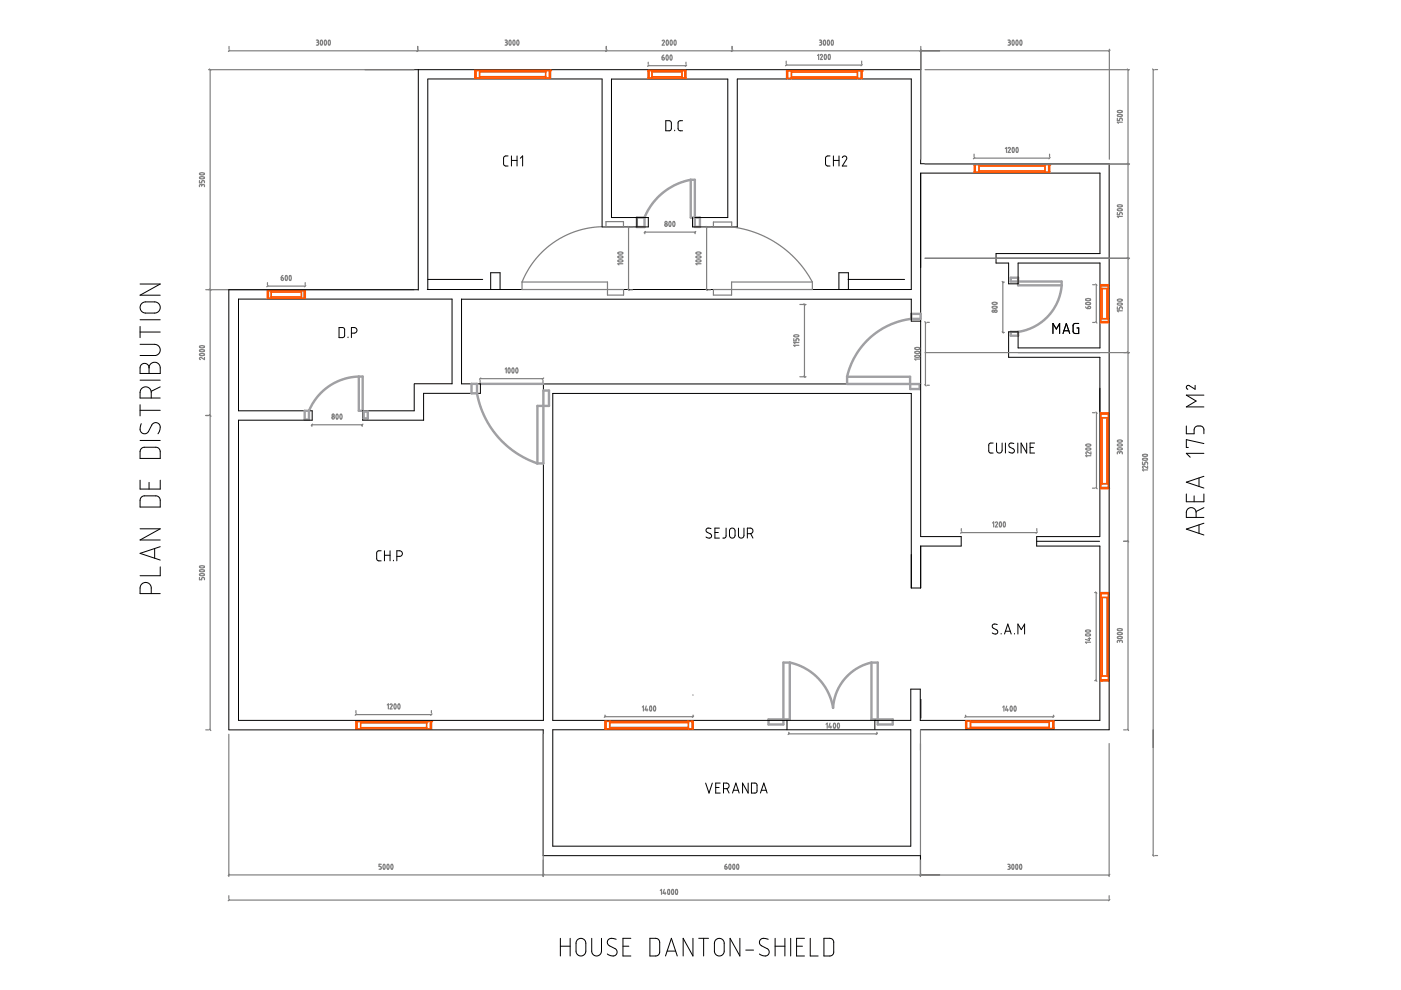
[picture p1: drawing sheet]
<svg xmlns="http://www.w3.org/2000/svg" width="297mm" height="210mm" viewBox="0 0 297 210" stroke-linecap="round" stroke-linejoin="round" font-family="sans-serif">
<g fill="none" stroke="#000" stroke-width=".21">
<path d="M77.4 14.8h117.8v19.9M88.7 14.8v46.7M90.7 16.8v44.6M90.7 16.7h37M127.7 16.8v31.3h9.8v-2M195.2 36.7v77.1h8.6v2h-8.6v8.9h-2v-41.3h-76v69.3h75.9v-6.6h2v6.7l38.1-.1v-36.9h-13.4v-2h13.4v-38M195.2 36.7h38v17.1h-22v2h2.6v4.4h2.1v-4.4h17.3v18h-17.3v-3.4h-2.1v5.4h19.4M90.7 59.2h11.6M135 46.1v2M137.5 46.1h-7.9v-29.3h24.7v29.3h-7M146.8 46.1v2h9.5v-31.4h36.9v44.7h-102.6M179.8 59.2h12"/>
<path d="M211.2 54.8h24M104 61.4v-3.6h2v3.6M177.9 61.4v-3.6h2v3.6M193.2 63.4v4.7h2M193.2 63.4h-95.3v18h4v2h-12.1v5.7M215.9 74.8h17.3M87.8 81.4v5.7h-10.9v2h12.9M87.8 81.4h8v-18h-45.2v23.7h15.6v2h-15.6M195.2 81.4h-80v71.3M219.8 114.8h13.3M117.2 154.7h75.9v24.7h-75.9zM166.9 152.7v2"/>
<path d="M185.5 152.7h.1M185.5 152.7v1.9"/>
</g>
<g fill="none" stroke="#a0a0a4" stroke-width=".51">
<path d="M146.5 38.1l-1.5 .4-1.8 .7-2.5 1.6-1.5 1.3-1 1.2-.9 1.5-.6 1.3M146.5 38.1h.8v10h1.1v-2h-1.9zM135 46.1h1.7v2h-1.7zM214.3 58.9v.8h10.8v.8h-9.2v-1.6zM76.1 79.8l-1.8 .2-1.7 .5-1.7 .7-1.2 .7-1.4 1.1-1.1 1.3-.8 1.1-.9 1.7M76.1 79.8h.8v7.3h-.8zM179.6 79.9v1.5h15.4v1.1h-2v-1.1M179.6 79.9h13.4v1.5M193.2 67.6l-2.3 .5-2.4 .8-2 1.2-2.1 1.5-1.6 1.7-1.3 1.9-1.2 2.3-.7 2.4M193.2 66.5h2v1.1h-2zM214.3 70.4h1.6v.8h-1.6zM225.1 60.5l-.3 1.9-.5 1.4-.9 1.8-1.2 1.5-1.3 1.2-1.6 1-1.8 .7-1.6 .4"/>
<path d="M64.6 87.1h.9v1.9h-.9zM77.1 87.3h.9v1.4h-.9zM100 81.4h1.1v2h-1.1zM101.1 83.4l.8 3 1 2.4 1.2 2 1.5 1.9 1.9 1.9 1.9 1.4 2.2 1.3 2.3 1M101.8 81.4h13.4M115.2 82.8v15.5h-1.3v-12.2h2.5v-3.3zM166.1 140.5h1.3v12h-4.5v1.1h3.2zM167.4 140.5l1.5 .4 1.5 .6 1.4 .8 1.6 1.4 1.2 1.4 .9 1.4 .7 1.8 .4 1.8 .2-1.6 .6-1.9 .9-1.6 .9-1.2 1.2-1.2 1.1-.8 1.7-.9 1.6-.4M184.8 140.5h1.3v13.1h3.2v-1.1h-4.5z"/>
</g>
<path d="M110.7 59.8h18.1v2.8h3.4v-1.2h-21.5zM128.4 48.1l-2.3 .1-3 .5-2.7 1-2.5 1.4-2.5 1.9-1.8 1.9-1.5 2.1-1.4 2.8M128.5 47h3.7v1.1h-3.7zM151.3 47.1h3.8v1h-3.8zM155.1 48.1l2.5 .4 2.8 .9 2.2 1 2.4 1.4 2.1 1.6 1.9 1.8 1.8 2.2 1.4 2.4M151.3 61.4v1.2h3.8v-2.8h17.1v1.6z" fill="none" stroke="#808080" stroke-width=".25"/>
<path d="M233.4 125.7h1.6v18.6l-1.6 .1zM233.4 125.9h1.6M233.4 126.7h1.6M233.7 126.7v16.6M234.7 126.7v16.6M204.8 152.9h18.6v1.6h-18.6M204.8 154.5h.3M233.4 144.1h1.6M233.4 143.3h1.6" fill="none" stroke="#f50" stroke-width=".36"/>
<circle cx="204.8" cy="154.5" r=".18" fill="#f50"/>
<g fill="none" stroke="#f50" stroke-width=".36">
<path d="M233.4 87.6v16M235 87.6v16M128.5 152.9v1.6M129.3 154.3h16.6M129.3 152.9v1.6M129.3 153.2h16.6M145.9 153v1.5M146.7 153v1.5M147 152.9h-18.7v1.6h18.7v-1.5M204.8 152.9v1.6M205 152.9v1.6M205.8 152.9v1.6"/>
<path d="M205.8 154.2h16.6M205.8 153.1h16.6M222.4 152.9v1.6M223.2 152.9v1.6"/>
</g>
<circle cx="233.4" cy="87.6" r=".18" fill="#f50"/>
<path d="M233.4 87.6h1.6" fill="none" stroke="#f50" stroke-width=".36"/>
<circle cx="235" cy="103.6" r=".18" fill="#f50"/>
<path d="M233.4 87.8h1.6M233.4 88.6h1.6M233.7 88.6v14M234.7 88.6v14M233.4 103.6h1.6M233.4 103.4h1.6M233.4 102.6h1.6M75.5 154.6h16M75.5 153h16" fill="none" stroke="#f50" stroke-width=".36"/>
<circle cx="75.5" cy="154.6" r=".18" fill="#f50"/>
<path d="M75.5 153v1.6" fill="none" stroke="#f50" stroke-width=".36"/>
<circle cx="91.5" cy="153" r=".18" fill="#f50"/>
<path d="M100.7 16.6h16M100.7 14.9h16M75.7 153v1.6M76.5 153v1.6M76.5 153.2h14M76.5 154.3h14M90.5 153v1.6M91.3 153v1.6M91.5 153v1.6" fill="none" stroke="#f50" stroke-width=".36"/>
<circle cx="100.7" cy="16.6" r=".18" fill="#f50"/>
<path d="M100.7 14.9v1.7" fill="none" stroke="#f50" stroke-width=".36"/>
<circle cx="116.7" cy="14.9" r=".18" fill="#f50"/>
<path d="M100.9 14.9v1.7M101.7 14.9v1.7M101.7 15.2h14M101.7 16.3h14M115.7 14.9v1.7M116.5 14.9v1.7M116.7 14.9v1.7M166.8 16.6h16M166.8 15h16" fill="none" stroke="#f50" stroke-width=".36"/>
<circle cx="166.8" cy="16.6" r=".18" fill="#f50"/>
<path d="M166.8 15v1.6" fill="none" stroke="#f50" stroke-width=".36"/>
<circle cx="182.8" cy="15" r=".18" fill="#f50"/>
<path d="M167 15v1.6M167.8 15v1.6M167.8 15.3h14M167.8 16.3h14M181.8 15v1.6M182.6 15v1.6M182.8 15v1.6M206.6 36.5h16M206.6 34.9h16" fill="none" stroke="#f50" stroke-width=".36"/>
<circle cx="206.6" cy="36.5" r=".18" fill="#f50"/>
<path d="M206.6 34.9v1.6" fill="none" stroke="#f50" stroke-width=".36"/>
<circle cx="222.6" cy="34.9" r=".18" fill="#f50"/>
<g fill="none" stroke="#f50" stroke-width=".36">
<path d="M137.4 15h8v1.6h-8zM137.6 15v1.6M138.2 16.3h6.4M138.2 15v1.6M138.2 15.2h6.4M144.6 15v1.6M145.2 15v1.6M206.8 34.9v1.6M207.6 34.9v1.6M207.6 35.2h14M207.6 36.2h14M221.6 34.9v1.6"/>
<path d="M222.4 34.9v1.6M222.6 34.9v1.6M56.9 61.6v1.6M57.5 61.6v1.6M57.5 63h6.4M57.5 61.9h6.4M63.9 61.6v1.6M64.5 61.6v1.6M64.7 61.6h-8v1.6h8M64.7 61.6v1.6M233.4 60.4h1.6v8h-1.6zM233.4 61.2h1.6"/>
<path d="M233.4 67.6h1.6M233.4 68.2h1.6M233.4 60.6h1.6M233.7 61.2v6.4M234.7 61.2v6.4"/>
</g>
<g fill="none" stroke="#000" stroke-width=".21">
<path d="M199.2 10.8h-4v4M107.7 33.1h-.6l-.3 .4v1.5l.3 .2h.6M108.4 34h1.2M108.4 33.1v2.1M109.6 33.1v2.1M110.3 33.5l.5-.4v2.1M141.2 25.6h.8l.3 .4v1.3l-.3 .4h-.8zM143 27.6v.1M144.7 25.6h-.7l-.2 .4v1.5l.4 .2h.5M176 33.1h-.6l-.4 .4 .1 1.5 .3 .2h.6M176.7 33.1v2.1M176.7 34h1.2"/>
<path d="M177.9 33.1v2.1M178.6 33.4l.4-.3 .5 .2v.4l-.9 1.5h.9M195.2 34.7h40v120h-40M29.7 73h3.3l.7 .4 .3 .7-.3 .9-.5 .3-3.5 .1M29.7 69.2v2.4M29.7 70.4h4.3M29.7 67.8h4.3M29.7 60.2h4.3l-4.3 2.4h4.3M29.9 77.4l.6-.4 .6 .1 .4 .4 .1 .5 .1-.4 .3-.5 .5-.3 .7 .1 .4 .2 .3 .4 .1 1.7h-4.3v-1.3zM30.1 64.3l.7-.3 2.3 .1 .7 .5 .1 .9-.4 .6-.5 .3-2.4-.1-.5-.2-.3-.5-.1-.6zM31.6 78v1.2M71.9 69.4h.8l.4 .4v1.4l-.4 .4h-.8z"/>
<path d="M73.8 71.5v.1M74.5 70.6l1-.1 .2-.4-.2-.5-.3-.2h-.7v2.2M88.6 61.4h-40.1v93.3M223.2 70.7v-2.1l.8 1.2 .7-1.2v2.1M225.4 70.7l.7-2.1 .7 2.1M225.6 70.1h1M228.7 68.6h-.8l-.4 .3v1.5l.3 .3h.9v-1.2h-.4M29.7 85.8v2.4M29.7 93.4h4.3M29.7 87h4.3M29.7 80.6h4.3M29.9 95.2l.6-.4 2.9 .1 .6 .6v1.7h-4.3v-1.5z"/>
<path d="M30 89.8l-.3 .9v.6l.4 .5 .7 .2 .6-.4 1.1-1.9 .6-.1 .5 .2 .3 .5 .1 .4-.2 .8-.3 .5M32.1 84.4v-1.4l-.4-.6-.4-.3-.5-.1-.9 .5-.2 .6v1.3h4.3M34 82l-2 1M50.6 89.1v63.6h64.6M210.6 93.9h-.6l-.4 .4 .1 1.5 .2 .2 .7 .1M211.3 93.9v1.6l.1 .3 .4 .3 .4-.2 .2-.3 .1-1.7M213.2 93.9v2.2M214.9 94l-.7-.1-.2 .2-.1 .4 .2 .3 .8 .4 .2 .3-.1 .3-.3 .3-.8-.3M215.8 93.9v2.2M217.7 93.9v2.2l-1.2-2.2v2.2M218.4 94.9h.7M219.4 93.9h-1v2.2h1"/>
<path d="M251.5 90.3v1.7h1.7v-1.2l.7-.5h.7l.5 .3 .1 .4v1M253.4 81.7v.8l-1.4-.8h-.3l-.2 .5 .3 .3M255.2 94l-3.7-.8v1.7h.4M255.2 96.1h-3.7l.8 .8M255.2 83.8h-3.7l2.1 1.2-2.1 1.3h3.7M29.7 101.8v1.9h4.3v-1.9M29.7 112.1h4.3l-4.3 2.4h4.3M29.9 105.5l.6-.4 2.9 .1 .6 .7v1.6h-4.3v-1.5zM31.6 102.3v1.4M32.8 116.3v2.1M34 115.9l-4.3 1.4 4.3 1.4M80.8 116.8h-.7l-.2 .4v1.5l.4 .2h.5"/>
<path d="M81.5 116.8v2.1M81.5 117.7h1.2M82.7 116.8v2.1M83.4 118.8v.1M84.1 118l.9-.1 .3-.5-.1-.4-.4-.2h-.7v2.1M150.7 112.1l-.7-.1-.2 .2-.1 .3 .1 .3 1 .5v.6l-.3 .2-.8-.2M151.6 112.9h.7M152.5 112h-.9v2.1h.9M153.9 112v1.7l-.2 .3-.5 .1M154.8 112.2l.6-.2 .4 .4 .1 1.2-.4 .5h-.5l-.3-.4zM156.6 112v1.6l.4 .5 .5-.1 .2-.3v-1.7M158.5 113.2l.7-.1 .4-.2v-.4l-.2-.4-.9-.1v2.1"/>
<path d="M159.2 113.1l.4 1M251.5 104.7v1.7h3.7v-1.7M253.2 105.1v1.3M253.6 109.7v-1.2l-.2-.5-.6-.4-.9 .2-.4 .6v1.3h3.7M254.2 101.3v1.8M254.2 111.3v1.8M255.2 110.9l-3.7 1.3 3.7 1.2M255.2 107.6l-1.6 .9M255.2 101l-3.7 1.2 3.7 1.3M32.1 125.9v-1.4l-.3-.6-.4-.3-.5-.1-.8 .3-.4 .7v1.4h4.3M34 120.2v1.9h-4.3M211.4 132.4l-.7-.1-.3 .2v.4l.1 .2 1 .6v.5l-.3 .2-.8-.2"/>
<path d="M212.3 134.3v.1M213 134.4l.7-2.1 .7 2.1M213.2 133.8h1M215.1 134.3v.1M215.8 134.4v-2.1l.7 1.2 .7-1.2v2.1M48.6 154.7h66.6v26.7h80v4.1M195.2 148.3v4M244.5 154.7v3.8M149.6 166l.7 2.1 .7-2.1M151.7 167h.8M152.7 166h-1v2.1h1M153.4 167.2l1-.1 .2-.3-.1-.6-.4-.2h-.7v2.1"/>
<path d="M154.1 167.2l.5 .9M155.3 168.1l.7-2.1 .7 2.1M155.5 167.6h1M158.6 166v2.1l-1.2-2.1v2.1M159.3 166l.9 .1 .3 .3v1.4l-.3 .3h-.9zM161.2 168.1l.7-2.1 .7 2.1M161.4 167.6h1.1M118.8 198.9v3.8M120.9 198.9v3.8M122.4 199.3l.4-.3h.6l.4 .2 .3 .4 .1 2.3-.2 .4-.5 .3-.9-.1-.4-.5-.1-2.2zM125.5 198.9v2.9l.3 .6 .6 .3 .6-.1 .5-.6v-3.1M130.6 199.2l-1.3-.2-.4 .3-.1 .5 .3 .6 1.6 .9 .1 .4-.1 .6-.4 .3-.4 .1-1.1-.4"/>
<path d="M133.8 198.9h-1.7v3.8h1.7M137.8 198.9l1.4 .1 .6 .4 .1 2.5-.2 .4-.3 .3-1.6 .1zM146.9 198.9v3.8l-2.1-3.8v3.8M148.1 198.9h2.1M149.2 198.9v3.8M151.7 199.3l.4-.3h.6l.5 .2 .3 .5v2.1l-.2 .6-.5 .2h-.8l-.5-.6v-2.1zM156.9 198.9v3.8l-2.1-3.8v3.8M162.9 199.2l-1.3-.2-.4 .3-.2 .6 .3 .5 1.6 .9 .2 .5-.1 .4-.7 .5-.7-.1-.6-.3M164.3 198.9v3.8M166.4 198.9v3.8M167.6 198.9v3.8M170.6 198.9h-1.7v3.8h1.7"/>
<path d="M171.8 198.9v3.8h1.7M174.7 198.9l1.5 .1 .5 .5 .1 2.5-.5 .6-1.6 .1zM195.2 185.5h4M118.8 200.6h2.1M132.1 200.6h1.2M141.1 202.7l1.2-3.8 1.3 3.8M141.5 201.7h1.8M158.1 201.4h1.7M164.3 200.6h2.1M168.9 200.6h1.2"/>
</g>
<g fill="none" stroke="#808080" stroke-width=".25">
<path d="M44.2 14.8h43.6M44.4 14.6l.3 .3M44.6 14.8v139.9M48.6 10.8h186.6M48.6 9.8v.6M48.7 10.6l-.3 .3M67.1 8.5h.2a.23 .23 0 0 1 .3 .2 .23 .23 0 0 1-.3 .3M67.2 9h.1M67.3 9l.2 .1v.3l-.4 .2M68.1 8.5l.2 .2 .1 .4a.29 .29 0 0 1-.3 .5 .27 .27 0 0 1-.2-.5zM68.8 8.6a.4 .4 0 0 1 .4 .2 .4 .4 0 0 1 0 .4 .26 .26 0 0 1-.3 .4 .27 .27 0 0 1-.2-.5zM69.7 8.6a.39 .39 0 0 1 .3 .2 .39 .39 0 0 1 0 .4 .27 .27 0 0 1-.2 .4 .27 .27 0 0 1-.2-.5z"/>
<path d="M88.6 9.8v.6M88.7 10.6l-.3 .3M107.1 8.5h.2a.23 .23 0 0 1 .2 .2 .23 .23 0 0 1-.2 .3M107.2 9h.1M107.3 9l.2 .2v.2l-.4 .2M108 8.6a.46 .46 0 0 1 .3 .7 .24 .24 0 0 1-.3 .3 .24 .24 0 0 1-.1-.4zM108.9 8.6h.2l.1 .5a.29 .29 0 0 1-.3 .5 .28 .28 0 0 1-.2-.5zM109.7 8.6l.2-.1 .1 .6a.28 .28 0 0 1-.2 .5 .28 .28 0 0 1-.2-.5zM128.5 9.8v.6M128.7 10.6l-.3 .3M137.4 13.9h8M137.4 13.2v.4"/>
<path d="M137.6 13.8l-.3 .3M140.4 12.1l.3 .1 .1 .3a.23 .23 0 0 1-.2 .2 .23 .23 0 0 1-.2-.2zM140.4 8.7a.24 .24 0 0 1 .3-.2 .24 .24 0 0 1 .1 .4l-.4 .7h.5M140.7 11.7l-.3 .4M141.3 8.6a.4 .4 0 0 1 .4 .2 .4 .4 0 0 1 0 .4 .26 .26 0 0 1-.3 .4 .27 .27 0 0 1-.2-.5zM141.3 11.7h.3l.1 .6a.28 .28 0 0 1-.3 .4 .28 .28 0 0 1-.2-.4zM142.2 8.6a.4 .4 0 0 1 .3 .2 .4 .4 0 0 1 0 .4 .25 .25 0 0 1-.2 .4 .25 .25 0 0 1-.2-.4zM142.2 11.7h.2l.1 .6a.27 .27 0 0 1-.2 .4 .27 .27 0 0 1-.3-.4zM143 8.6a.45 .45 0 0 1 .3 .7 .24 .24 0 0 1-.3 .3 .24 .24 0 0 1-.1-.4zM145.4 13.2v.4M145.6 13.8l-.3 .3M155.2 9.8v.6"/>
<path d="M155.4 10.6l-.3 .3M166.7 13.8h16M166.7 13v.5M166.8 13.7l-.3 .2M173.3 11.8l.3-.3v1.1M173.7 8.5h.3a.23 .23 0 0 1 .2 .2 .23 .23 0 0 1-.2 .3M173.8 9h.2M173.9 11.7a.23 .23 0 0 1 .3-.1 .23 .23 0 0 1 .1 .3l-.4 .7h.5M174 9a.3 .3 0 0 1 .2 .3 .3 .3 0 0 1-.2 .3h-.3M174.7 8.6h.2l.1 .5a.28 .28 0 0 1-.2 .5 .28 .28 0 0 1-.2-.5zM174.9 11.6a.53 .53 0 0 1 .2 .9 .3 .3 0 0 1-.4-.1 .3 .3 0 0 1 .1-.4zM175.5 8.6l.2-.1 .2 .6a.29 .29 0 0 1-.3 .5 .28 .28 0 0 1-.2-.5z"/>
<path d="M175.7 11.6a.49 .49 0 0 1 .3 .8 .24 .24 0 0 1-.3 .1 .24 .24 0 0 1-.1-.3zM176.3 8.6l.3-.1 .1 .6a.27 .27 0 0 1-.2 .5 .29 .29 0 0 1-.3-.5zM182.7 13v.5M182.8 13.7l-.3 .2M195.2 9.8v24M195.3 10.6l-.2 .3M196.1 14.8h43.4M213.7 8.5h.3a.23 .23 0 0 1 .2 .2 .23 .23 0 0 1-.2 .3M213.8 9h.2M214 9a.3 .3 0 0 1 .2 .3 .3 .3 0 0 1-.2 .3h-.3M214.7 8.6a.45 .45 0 0 1 .3 .7 .25 .25 0 0 1-.3 .2 .25 .25 0 0 1-.1-.4zM215.5 8.6a.45 .45 0 0 1 .3 .7 .25 .25 0 0 1-.3 .2 .25 .25 0 0 1-.1-.4z"/>
<path d="M216.3 8.6a.46 .46 0 0 1 .3 .7 .24 .24 0 0 1-.3 .2 .24 .24 0 0 1-.1-.4zM235.2 10.4v23.4M235.4 10.6l-.3 .3M239 14.6l.3 .3M239.2 14.8v139.9M244.4 14.6l.2 .3M244.5 14.8v166.6M244.8 14.8h.6M42.3 38.3v.5h.5v-.3a.3 .3 0 0 1 .3-.2 .3 .3 0 0 1 .2 .2v.3M42.3 37.6l.6-.1a.28 .28 0 0 1 .4 .2 .28 .28 0 0 1-.4 .2l-.6-.1zM42.3 36.8l.6-.2a.27 .27 0 0 1 .4 .3 .27 .27 0 0 1-.4 .2l-.5-.1zM42.8 39.3a.23 .23 0 0 0-.3-.2 .23 .23 0 0 0-.2 .2v.3"/>
<path d="M42.8 39.3a.3 .3 0 0 1 .3-.2 .3 .3 0 0 1 .2 .2v.3M42.8 39.3v.2M196.1 34.8h43.4M206.5 33.5h16M206.5 32.7v.5M206.7 33.4l-.3 .3M213.1 31.5l.3-.2v1M213.7 31.4a.24 .24 0 0 1 .4-.1 .24 .24 0 0 1 .1 .3l-.5 .7h.5M214.7 31.3a.45 .45 0 0 1 .3 .7 .26 .26 0 0 1-.3 .3 .26 .26 0 0 1-.1-.4zM215.5 31.3a.43 .43 0 0 1 .4 .7 .26 .26 0 0 1-.3 .3 .26 .26 0 0 1-.2-.4zM222.5 32.7v.5M222.7 33.4l-.3 .3"/>
<path d="M236.9 25.1v.4h.5v-.3l.2-.1h.3l.1 .4M237 24.3h.6a.26 .26 0 0 1 .4 .2 .27 .27 0 0 1-.5 .2h-.2a.27 .27 0 0 1-.3 0 .27 .27 0 0 1 0-.4zM237 23.5l.6-.1a.26 .26 0 0 1 .4 .3 .27 .27 0 0 1-.5 .2h-.2a.27 .27 0 0 1-.3-.1 .27 .27 0 0 1 0-.3zM238 25.9h-1.1l.2 .2M239 34.6l.3 .3M56.7 59.9v.4M59.6 58.9h.4l.1 .3a.24 .24 0 0 1-.2 .3 .24 .24 0 0 1-.3-.3zM60 58.4l-.4 .5M60.6 58.5h.2l.1 .6a.27 .27 0 0 1-.2 .4 .27 .27 0 0 1-.2-.5zM61.4 58.5a.53 .53 0 0 1 .3 .8 .28 .28 0 0 1-.4 0 .28 .28 0 0 1 0-.4zM64.7 59.9v.4M131 55.2l.6-.1a.29 .29 0 0 1 .5 .3 .28 .28 0 0 1-.5 .2l-.6-.2z"/>
<path d="M131.1 54.4l.5-.1a.29 .29 0 0 1 .5 .2 .29 .29 0 0 1-.5 .2h-.2a.28 .28 0 0 1-.3 0 .28 .28 0 0 1 0-.3zM131.1 53.5l.5-.1a.29 .29 0 0 1 .5 .3 .29 .29 0 0 1-.5 .2h-.2a.28 .28 0 0 1-.3-.1 .28 .28 0 0 1 0-.3zM132.1 55.9h-1.1l.2 .3M133.1 48l.3 .3M133.3 48.1v13.3M133.6 48.1h.5M136.7 49.2h10.7M136.7 49.3v.3M136.8 49.1l-.2 .3M141.9 47h.2l.2 .6a.27 .27 0 0 1-.3 .4 .27 .27 0 0 1-.2-.4zM142.7 47a.45 .45 0 0 1 .4 .7 .26 .26 0 0 1-.4 .3 .26 .26 0 0 1-.1-.5zM147.4 49.3v.3"/>
<path d="M147.5 49.1l-.3 .3M147.6 55.2l.6-.1a.28 .28 0 0 1 .4 .2 .28 .28 0 0 1-.4 .3l-.6-.2zM147.6 54.4l.7-.1a.27 .27 0 0 1 .3 .3 .27 .27 0 0 1-.4 .1h-.2a.26 .26 0 0 1-.3 0 .26 .26 0 0 1-.1-.3zM147.6 53.5l.7-.1a.26 .26 0 0 1 .3 .3 .26 .26 0 0 1-.4 .2h-.2a.26 .26 0 0 1-.3-.1 .26 .26 0 0 1-.1-.3zM148.6 55.9h-1l.2 .3M149.7 48l.3 .3M149.8 48.1v13.3M150.2 48.1h.4M196.1 54.8h43.4M212.5 59.7l.2 .2M212.6 59.8v10.7M212.7 59.8h.2"/>
<path d="M236.9 45.1v.4h.5v-.3l.2-.1h.3l.1 .4M236.9 43.5l.6-.1a.28 .28 0 0 1 .5 .2 .29 .29 0 0 1-.5 .3h-.2a.29 .29 0 0 1-.3-.1 .29 .29 0 0 1-.1-.3zM237 44.3l.6-.1a.27 .27 0 0 1 .4 .3 .27 .27 0 0 1-.5 .2h-.2a.27 .27 0 0 1-.3 0 .27 .27 0 0 1 0-.4zM238 45.9h-1.1l.2 .2M239 54.6l.3 .3M42.3 75.1l.6-.1a.28 .28 0 0 1 .4 .2 .28 .28 0 0 1-.4 .2l-.5-.1zM42.3 74.3l.6-.2a.28 .28 0 0 1 .4 .3 .28 .28 0 0 1-.4 .2l-.6-.1zM42.3 73.4l.6-.1a.27 .27 0 0 1 .4 .2 .27 .27 0 0 1-.4 .2h-.5zM43.3 75.8v.4l-.6-.4a.24 .24 0 0 0-.4 .1 .24 .24 0 0 0 .2 .3M43.6 61.4h44.2M44.4 61.3l.3 .3M56.7 60.7h8"/>
<path d="M56.8 60.5l-.2 .3M64.8 60.5l-.2 .3M107.1 78.3l.2-.3v1.1M107.8 78.1a.43 .43 0 0 1 .3 .6 .25 .25 0 0 1-.2 .4 .25 .25 0 0 1-.2-.4zM108.6 78.1h.3l.1 .6a.28 .28 0 0 1-.3 .4 .28 .28 0 0 1-.2-.5zM109.5 78.1l.2-.1 .1 .7a.28 .28 0 0 1-.3 .4 .28 .28 0 0 1-.2-.5zM133.1 61.3l.3 .3M133.6 61.4h.5M149.7 61.3l.3 .3M150.2 61.4h.4M168.3 71.8v.5h.5v-.3l.2-.2 .3 .1 .1 .4M168.4 71.1l.6-.1a.27 .27 0 0 1 .4 .3 .27 .27 0 0 1-.5 .1h-.2a.26 .26 0 0 1-.3 0 .26 .26 0 0 1 0-.3z"/>
<path d="M169.4 73.2h-1.1l.3 .3M169.4 72.6h-1.1l.3 .3M169.6 79.9h1.3M169.6 64.6h1.3M170.4 79.7l.3 .3M170.4 64.4l.3 .3M170.6 64.6v15.3M194 73.8l.6-.1a.27 .27 0 0 1 .4 .2 .27 .27 0 0 1-.4 .2h-.4zM194 74.6l.6-.1a.27 .27 0 0 1 .4 .2 .27 .27 0 0 1-.4 .3l-.6-.2zM194 75.4l.6-.1a.28 .28 0 0 1 .4 .3 .28 .28 0 0 1-.5 .2h-.1a.28 .28 0 0 1-.3-.1 .28 .28 0 0 1-.1-.3zM195 76.1h-1l.2 .3M196.1 68.2l.3 .3"/>
<path d="M196.1 74.8h43.4M196.2 68.3v13.4M196.6 68.3h.4M210.4 65l.6-.1a.28 .28 0 0 1 .4 .3 .28 .28 0 0 1-.4 .2l-.6-.1zM210.4 64.2l.6-.1a.27 .27 0 0 1 .4 .2 .27 .27 0 0 1-.4 .2l-.6-.1zM212.5 70.3l.2 .3M212.7 70.5h.2M230.2 65.1l.4 .3M230.2 63.4l.6-.1a.27 .27 0 0 1 .4 .3 .27 .27 0 0 1-.4 .2l-.5-.1zM230.2 64.2l.6-.1a.27 .27 0 0 1 .4 .3 .27 .27 0 0 1-.4 .2l-.6-.1zM230.7 65h.2a.24 .24 0 0 1 .3 .1 .24 .24 0 0 1-.2 .3h-.4zM231.7 68.4h.4"/>
<path d="M231.7 60.4h.4M232.3 68.2l.3 .3M232.3 60.2l.3 .3M232.4 60.4v8M236.9 65.1v.4h.5v-.3l.2-.1h.3l.1 .4M236.9 63.5l.6-.1a.28 .28 0 0 1 .5 .2 .29 .29 0 0 1-.5 .3l-.6-.1zM236.9 64.3l.6-.1a.29 .29 0 0 1 .5 .3 .28 .28 0 0 1-.5 .2l-.6-.1zM238 65.9h-1.1l.2 .2M239 74.6l.3 .3M43.6 88.1h.6M44.4 87.9l.3 .3M66.1 90.1h10.7"/>
<path d="M66.1 90.1v.3M66.3 89.9l-.3 .3M71.4 87.8l.2 .1 .1 .5a.29 .29 0 0 1-.3 .5 .28 .28 0 0 1-.2-.5zM72.2 87.9a.38 .38 0 0 1 .3 .2 .38 .38 0 0 1 0 .4 .26 .26 0 0 1-.2 .4 .27 .27 0 0 1-.2-.5zM76.8 90.1v.3M76.9 89.9l-.2 .3M101.8 80.3h13.3M101.8 80.6v.5M101.9 80.1l-.2 .3M115.1 80.6v.5M115.3 80.1l-.3 .3M196.1 81.5l.3 .3"/>
<path d="M196.6 81.7h.4M230.3 94.3l.6-.2a.28 .28 0 0 1 .4 .3 .28 .28 0 0 1-.5 .2l-.5-.1zM230.3 95.1l.6-.1a.28 .28 0 0 1 .4 .2 .28 .28 0 0 1-.5 .2l-.5-.1zM231.3 95.8v.5l-.7-.5a.24 .24 0 0 0-.4 .2 .24 .24 0 0 0 .2 .3M231.3 96.6h-1.1l.2 .3M231.6 87.5h.6M232.3 87.4l.3 .3M232.5 87.5v16M236.9 95.1l.6-.1a.27 .27 0 0 1 .5 .2 .27 .27 0 0 1-.5 .2l-.6-.1zM237 94.2l.6-.1a.26 .26 0 0 1 .4 .3 .27 .27 0 0 1-.5 .2h-.2a.27 .27 0 0 1-.3-.1 .27 .27 0 0 1 0-.3zM237 93.4l.6-.1a.27 .27 0 0 1 .4 .3 .27 .27 0 0 1-.5 .1h-.2a.27 .27 0 0 1-.3 0 .27 .27 0 0 1 0-.3zM237.4 96a.23 .23 0 0 0-.3-.2 .23 .23 0 0 0-.2 .2v.2"/>
<path d="M237.4 96l.1-.2h.3l.2 .4M237.4 96v.1M242.2 98v.4h.5v-.2a.3 .3 0 0 1 .3-.2 .3 .3 0 0 1 .3 .2v.2M242.3 96.4l.6-.1a.28 .28 0 0 1 .4 .3 .28 .28 0 0 1-.5 .2h-.1a.28 .28 0 0 1-.3-.1 .28 .28 0 0 1-.1-.3zM242.3 97.2h.6a.27 .27 0 0 1 .4 .2 .27 .27 0 0 1-.4 .2h-.2a.26 .26 0 0 1-.3-.1 .26 .26 0 0 1-.1-.3zM243.3 98.8v.5l-.7-.5a.24 .24 0 0 0-.3 .2 .24 .24 0 0 0 .1 .3M243.3 99.6h-1.1l.3 .3M203.8 112.9h16M203.8 112.1v.5M203.9 112.8l-.2 .3M210.4 110.9l.3-.2v1M211 110.8a.24 .24 0 0 1 .4-.1 .24 .24 0 0 1 .1 .3l-.5 .7h.5"/>
<path d="M212 110.7a.45 .45 0 0 1 .3 .7 .25 .25 0 0 1-.3 .3 .25 .25 0 0 1-.1-.4zM212.8 110.7a.45 .45 0 0 1 .3 .7 .26 .26 0 0 1-.3 .3 .26 .26 0 0 1-.1-.4zM219.8 112.1v.5M219.9 112.8l-.2 .3M231.6 103.5h.6M232.3 103.4l.3 .2M238.2 114.8h.6M239 114.6l.3 .3M42.3 122.4v.5h.5v-.2a.3 .3 0 0 1 .3-.3 .3 .3 0 0 1 .2 .3v.2M42.3 120.1l.6-.1a.28 .28 0 0 1 .4 .2 .28 .28 0 0 1-.4 .2l-.5-.1zM42.3 120.9l.6-.1a.28 .28 0 0 1 .4 .3 .28 .28 0 0 1-.4 .1l-.5-.1zM42.4 121.7l.5-.1a.28 .28 0 0 1 .5 .2 .29 .29 0 0 1-.5 .3h-.2a.28 .28 0 0 1-.3-.1 .28 .28 0 0 1 0-.3z"/>
<path d="M230.2 134.5l.6-.1a.28 .28 0 0 1 .4 .3 .28 .28 0 0 1-.5 .2h-.1a.28 .28 0 0 1-.3-.1 .28 .28 0 0 1-.1-.3zM230.2 133.7l.6-.1a.28 .28 0 0 1 .4 .2 .28 .28 0 0 1-.4 .2l-.6-.1zM230.7 135.4h.5M231 135.2v.6l-.9-.2M231.2 136.2h-1.1l.3 .2M232.1 125.6h.2M232.3 125.5l.3 .3M232.4 125.6v18.7M236.9 133.4l.6-.1a.27 .27 0 0 1 .5 .2 .27 .27 0 0 1-.4 .2l-.6-.1zM236.9 135l.6-.1a.29 .29 0 0 1 .5 .3 .28 .28 0 0 1-.5 .2l-.6-.1zM236.9 134.2l.6-.1a.29 .29 0 0 1 .5 .3 .28 .28 0 0 1-.5 .2l-.6-.1zM237.4 136a.23 .23 0 0 0-.3-.2 .23 .23 0 0 0-.2 .2v.2"/>
<path d="M237.4 136l.1-.2h.3l.2 .4M237.4 136v.1M43.6 154.7h.6M44.4 154.6l.3 .3M48.5 155.7v30.1M75.5 151.5h16M75.5 150.7v.5M75.6 151.4l-.3 .3M82.1 149.5l.2-.3v1.1M82.7 149.4a.24 .24 0 0 1 .3-.1 .24 .24 0 0 1 .1 .3l-.4 .7h.5M83.6 149.3a.46 .46 0 0 1 .3 .8 .24 .24 0 0 1-.3 .2 .24 .24 0 0 1-.1-.4zM84.5 149.3h.2l.1 .6a.27 .27 0 0 1-.2 .4 .27 .27 0 0 1-.3-.4z"/>
<path d="M91.5 150.7v.5M91.6 151.4l-.3 .3M115.2 155.7v30.1M128.3 152h18.6M128.3 151.6v.2M128.4 151.8l-.3 .3M136.2 149.9l.2-.2v1M137 149.7l-.2 .8h.6M137.2 150.3v.4M137.8 149.8a.4 .4 0 0 1 .4 .2 .4 .4 0 0 1 0 .4 .26 .26 0 0 1-.3 .3 .26 .26 0 0 1-.2-.4zM138.6 149.8a.4 .4 0 0 1 .4 .2 .4 .4 0 0 1 0 .4 .25 .25 0 0 1-.3 .3 .25 .25 0 0 1-.1-.3zM146.9 147.4h.1"/>
<path d="M146.9 151.6v.2M147.1 151.8l-.3 .3M167.2 155.6h18.7M167.2 155.3v.1M167.4 155.4l-.3 .3M175.1 153.6l.3-.3v1.1M176 153.3l-.3 .9h.6M176.1 153.9v.5M176.8 153.4a.39 .39 0 0 1 .3 .6 .27 .27 0 0 1-.2 .4 .27 .27 0 0 1-.2-.4zM177.6 153.4a.45 .45 0 0 1 .4 .7 .25 .25 0 0 1-.3 .3 .25 .25 0 0 1-.2-.4zM185.9 155.3v.1M186 155.4l-.2 .3"/>
<path d="M195.2 154.8v31M204.7 152h18.7M204.7 151.6v.2M204.8 151.8l-.2 .3M212.6 149.9l.3-.2v1.1M213.4 149.7l-.2 .8h.6M213.6 150.3v.5M214.3 149.8l.2-.1 .1 .6a.28 .28 0 0 1-.2 .5 .29 .29 0 0 1-.3-.5zM215.1 149.8a.4 .4 0 0 1 .4 .2 .4 .4 0 0 1-.1 .5 .24 .24 0 0 1-.3 .3 .24 .24 0 0 1-.1-.4zM223.4 151.6v.2M223.5 151.8l-.3 .3M232.1 144.3h.2"/>
<path d="M232.3 144.2l.3 .2M235.2 157.6v28.2M238.2 154.7h.6M239 154.6l.3 .3M48.5 185.5h186.7M48.5 189.9v.6M48.5 190.8h186.7M48.7 185.4l-.3 .3M48.7 190.7l-.3 .3M80.8 183.2h-.4v.5h.2a.3 .3 0 0 1 .2 .3 .3 .3 0 0 1-.2 .3h-.2M81.3 183.3h.3l.1 .6a.28 .28 0 0 1-.3 .4 .28 .28 0 0 1-.2-.5zM82.1 183.3h.3l.1 .6a.28 .28 0 0 1-.3 .4 .28 .28 0 0 1-.2-.5z"/>
<path d="M83 183.3a.43 .43 0 0 1 .3 .7 .24 .24 0 0 1-.3 .3 .24 .24 0 0 1-.1-.4zM115.3 185.4l-.3 .3M140 188.8l.3-.2v1M140.8 188.6l-.2 .8h.6M141 189.2v.4M141.7 188.6h.2l.1 .6a.28 .28 0 0 1-.3 .4 .28 .28 0 0 1-.2-.4zM142.5 188.6a.38 .38 0 0 1 .3 .6 .27 .27 0 0 1-.2 .4 .27 .27 0 0 1-.2-.4zM143.3 188.6a.45 .45 0 0 1 .4 .7 .25 .25 0 0 1-.4 .3 .25 .25 0 0 1-.1-.4zM153.7 183.7h.2a.32 .32 0 0 1 .3 .3 .32 .32 0 0 1-.2 .3l-.3-.1zM154.1 183.2l-.4 .5M154.6 183.3h.3l.1 .6a.27 .27 0 0 1-.3 .4 .27 .27 0 0 1-.2-.4zM155.5 183.3a.39 .39 0 0 1 .3 .6 .27 .27 0 0 1-.2 .4 .27 .27 0 0 1-.2-.4z"/>
<path d="M156.3 183.3a.45 .45 0 0 1 .3 .7 .26 .26 0 0 1-.3 .3 .26 .26 0 0 1-.1-.5zM195.3 185.4l-.3 .3M213.7 183.3h.2a.23 .23 0 0 1 .3 .2 .23 .23 0 0 1-.3 .2M213.8 183.7h.1M213.9 183.7l.2 .1v.3l-.4 .2M214.6 183.3h.3l.1 .6a.28 .28 0 0 1-.3 .4 .28 .28 0 0 1-.2-.4zM215.5 183.3a.54 .54 0 0 1 .2 .9 .33 .33 0 0 1-.4-.1 .33 .33 0 0 1 0-.4zM216.3 183.3a.54 .54 0 0 1 .3 .9 .33 .33 0 0 1-.5-.1 .33 .33 0 0 1 .1-.4zM235.2 189.9v.6M235.3 185.4l-.3 .3M235.3 190.7l-.3 .3M244.4 181.3l.2 .2"/>
<path d="M244.8 181.4h.6"/>
<circle cx="141.2" cy="47.7" r=".28"/>
<circle cx="141.2" cy="47.2" r=".23"/>
<circle cx="210.6" cy="66" r=".24"/>
<circle cx="211.1" cy="66" r=".28"/>
<circle cx="70.6" cy="88.6" r=".28"/>
<circle cx="70.6" cy="88" r=".24"/>
</g>
</svg>
